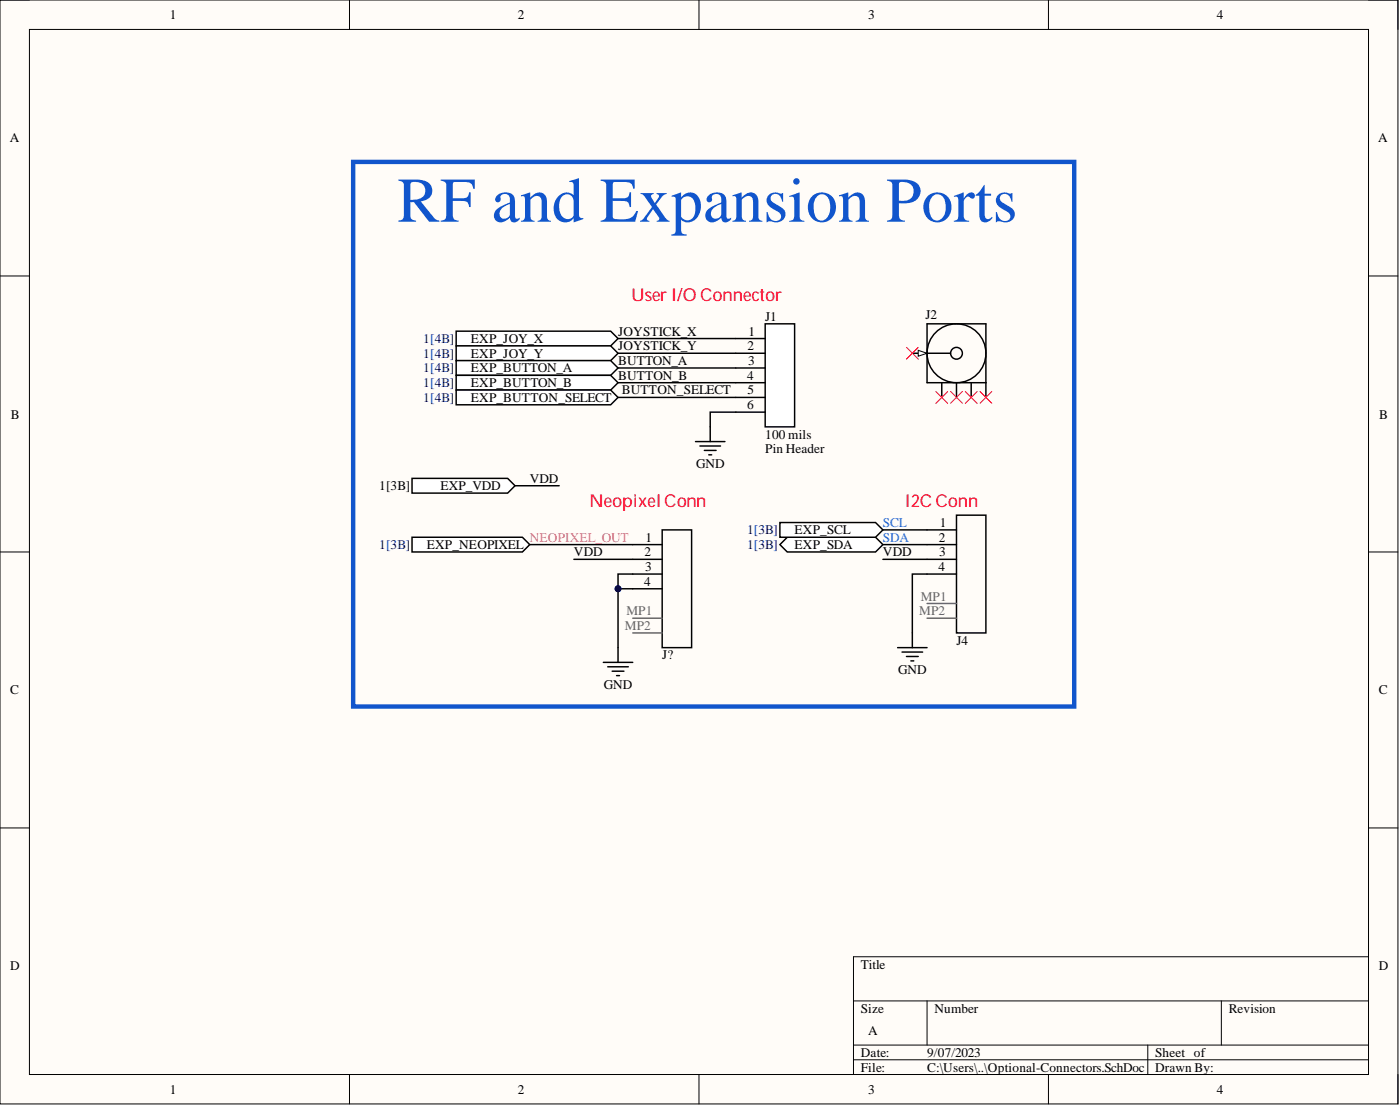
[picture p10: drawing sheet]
<svg xmlns="http://www.w3.org/2000/svg" width="241mm" height="190mm" viewBox="0 0 241 190" stroke-linecap="round" stroke-linejoin="round" font-family="sans-serif">
<defs><g id="words">
<text font-size="11" fill="#15c" x="68.5" y="38.2">RF and Expansion Ports</text>
<g font-size="3" fill="#f00">
<text x="108.8" y="51.8">User I/OConnector</text>
<text x="101.5" y="87.3">Neopixel Conn</text>
<text x="156" y="87.3">I2C Conn</text>
</g>
<g font-size="2.3">
<text x="29.3" y="3.3">1</text>
<text x="89.3" y="3.3">2</text>
<text x="149.6" y="3.3">3</text>
<text x="209.7" y="3.3">4</text>
<text x="1.7" y="24.5">A</text>
<text x="237.6" y="24.5">A</text>
<text x="81.2" y="59.1">EXP_JOY_X</text>
<text x="106.5" y="57.8">JOYSTICK_X</text>
<text x="129" y="57.8">1</text>
<text x="131.9" y="55.3">J1</text>
<text x="159.5" y="55">J2</text>
<text x="81.2" y="61.6">EXP_JOY_Y</text>
<text x="81.2" y="64.1">EXP_BUTTON_A</text>
<text x="106.5" y="60.3">JOYSTICK_Y</text>
<text x="106.5" y="62.9">BUTTON_A</text>
<text x="106.5" y="65.4">BUTTON_B</text>
<text x="128.8" y="65.4">4</text>
<text x="128.8" y="60.3">2</text>
<text x="128.9" y="62.9">3</text>
<text x="81.2" y="66.7">EXP_BUTTON_B</text>
<text x="81.2" y="69.2">EXP_BUTTON_SELECT</text>
<text x="107.2" y="67.9">BUTTON_SELECT</text>
<text x="128.8" y="70.5">6</text>
<text x="128.8" y="67.9">5</text>
<text x="1.9" y="72.1">B</text>
<text x="131.9" y="75.6">100 mils</text>
<text x="237.7" y="72.1">B</text>
<text x="91.3" y="83.2">VDD</text>
<text x="120" y="80.6">GND</text>
<text x="131.9" y="78.1">Pin Header</text>
<text x="65.4" y="84.4">1[3B]</text>
<text x="75.9" y="84.4">EXP_VDD</text>
<text x="73.6" y="94.6">EXP_NEOPIXEL</text>
<text x="98.9" y="95.8">VDD</text>
<text x="111.1" y="95.8">2</text>
<text x="111.3" y="93.3">1</text>
<text x="137" y="94.6">EXP_SDA</text>
<text x="137" y="92">EXP_SCL</text>
<text x="152.2" y="95.8">VDD</text>
<text x="161.8" y="93.3">2</text>
<text x="161.9" y="95.8">3</text>
<text x="162" y="90.8">1</text>
<text x="111" y="100.9">4</text>
<text x="111.2" y="98.4">3</text>
<text x="161.7" y="98.4">4</text>
<text x="114.1" y="113.6">J?</text>
<text x="164.9" y="111">J4</text>
<text x="1.8" y="119.6">C</text>
<text x="104.1" y="118.7">GND</text>
<text x="154.8" y="116.1">GND</text>
<text x="237.6" y="119.6">C</text>
<text x="1.8" y="167.2">D</text>
<text x="148.4" y="166.8">Title</text>
<text x="237.6" y="167.2">D</text>
<text x="148.4" y="174.4">Size</text>
<text x="149.6" y="178.2">A</text>
<text x="161.1" y="174.4">Number</text>
<text x="211.8" y="174.4">Revision</text>
<text x="148.4" y="182">Date:</text>
<text x="148.4" y="184.6">File:</text>
<text x="159.8" y="182">9/07/2023</text>
<text x="159.8" y="184.6">C:\Users\..\Optional-Connectors.SchDoc</text>
<text x="199.1" y="182">Sheet of</text>
<text x="199.1" y="184.6">Drawn By:</text>
<text x="29.3" y="188.4">1</text>
<text x="89.3" y="188.4">2</text>
<text x="149.6" y="188.4">3</text>
<text x="209.7" y="188.4">4</text>
</g>
<g font-size="2.3" fill="#000080">
<text x="73" y="59.1">1[4B]</text>
<text x="73" y="61.6">1[4B]</text>
<text x="73" y="64.1">1[4B]</text>
<text x="73" y="66.7">1[4B]</text>
<text x="73" y="69.2">1[4B]</text>
<text x="65.4" y="94.6">1[3B]</text>
<text x="128.8" y="94.6">1[3B]</text>
<text x="128.8" y="92">1[3B]</text>
</g>
<text font-size="2.3" fill="#f0f" x="91.3" y="93.3">NEOPIXEL_OUT</text>
<g font-size="2.3" fill="#009cca">
<text x="152.2" y="93.3">SDA</text>
<text x="152.2" y="90.8">SCL</text>
</g>
<g font-size="2.3" fill="#666">
<text x="108" y="106">MP1</text>
<text x="158.4" y="106">MP2</text>
<text x="158.7" y="103.4">MP1</text>
<text x="107.7" y="108.5">MP2</text>
</g>
</g></defs>
<path d="M0 0h240.9v190.1h-240.9z" fill-rule="evenodd" fill="#fffcf8"/>
<path d="M0 0h240.9v190.1h-240.9z" fill="none" stroke="#000" stroke-width=".17"/>
<path d="M5.1 5.1h230.8v180h-230.8z" fill-rule="evenodd" fill="#fffcf8"/>
<g fill="none" stroke="#000" stroke-width=".17">
<path d="M0 0h5.1M5.1 5.1h230.8v180h-230.8zM60.2 0v5.1M120.5 0v5.1M180.7 0v5.1M235.9 0h5v5.1M0 47.5h5.1M235.9 47.5h5M0 95.1h5.1M235.9 95.1h5M0 142.6h5.1M235.9 142.6h5"/>
<path d="M147.1 172.4h88.8M159.8 172.4v7.6M210.5 172.4v7.6M235.9 164.8h-88.8v20.3M60.2 185.1v5M120.5 185.1v5M147.1 180h88.8M147.1 182.5h88.8M180.7 185.1v5M197.8 180v5.1M240.9 185.1v5"/>
</g>
<g fill="none" stroke="#000" stroke-width=".25">
<path d="M157.2 60.8h2.6M169.9 65.9v2.6"/>
<circle cx="164.9" cy="60.8" r="5.1"/>
<circle cx="164.9" cy="60.8" r="1.02"/>
</g>
<path d="M158.3 60.3l1.5 .5-1.5 .6z" fill="#f8fcff"/>
<path d="M158.3 60.3l1.5 .5-1.5 .6z" fill="none" stroke="#000" stroke-width=".17"/>
<g fill="none" stroke="#000" stroke-width=".25">
<path d="M159.8 55.8h10.1v10.1h-10.1zM159.8 60.8h4M162.3 65.9v2.6M164.9 65.9v2.6M167.4 65.9v2.6M159.8 91.3h5.1M159.8 93.8h5.1M159.8 96.3h5.1M159.8 98.9h5.1M164.9 88.7h5v20.3h-5zM104 114.1h5.1M104.7 114.8h3.6"/>
<path d="M105.5 115.6h2M106.3 116.4h.5M106.5 111.6v2.5M154.7 111.6h5.1M155.5 112.3h3.5M156.2 113.1h2.1M157 113.8h.5M157.2 109v2.6"/>
</g>
<path d="M156.2 59.8l2.1 2.1M158.3 59.8l-2.1 2.1M161.3 67.4l2 2.1M163.3 67.4l-2 2.1M163.8 67.4l2.1 2.1M165.9 67.4l-2.1 2.1M166.4 67.4l2 2.1M168.4 67.4l-2 2.1M168.9 67.4l2 2.1M170.9 67.4l-2 2.1" fill="none" stroke="#f00" stroke-width=".17"/>
<path d="M159.8 103.9h5.1M159.8 106.5h5.1" fill="none" stroke="#666" stroke-width=".25"/>
<path d="M60.9 27.9h124.2v93.8h-124.2z" fill="none" stroke="#15c" stroke-width=".76"/>
<path d="M71 82.4h16.5l1.3 1.3-1.3 1.2h-16.5z" fill-rule="evenodd" fill="#fff"/>
<path d="M71 82.4h16.5l1.3 1.3-1.3 1.2h-16.5z" fill="none" stroke="#000" stroke-width=".25"/>
<path d="M71 92.5h19l1.3 1.3-1.3 1.3h-19z" fill-rule="evenodd" fill="#fff"/>
<path d="M71 92.5h19l1.3 1.3-1.3 1.3h-19z" fill="none" stroke="#000" stroke-width=".25"/>
<path d="M131.9 55.8h5.1v17.7h-5.1z" fill-rule="evenodd" fill="#fff"/>
<path d="M126.8 58.3h5.1M131.9 55.8h5.1v17.7h-5.1zM119.9 76.1h5M120.6 76.8h3.6M121.4 77.6h2M122.2 78.3h.5M122.4 73.5v2.6M126.8 60.8h5.1M126.8 63.4h5.1M126.8 65.9h5.1M126.8 68.5h5.1M126.8 71h5.1" fill="none" stroke="#000" stroke-width=".25"/>
<path d="M78.6 57h26.7l1.2 1.3-1.2 1.3h-26.7z" fill-rule="evenodd" fill="#fff"/>
<path d="M78.6 57h26.7l1.2 1.3-1.2 1.3h-26.7z" fill="none" stroke="#000" stroke-width=".25"/>
<path d="M78.6 59.6h26.7l1.2 1.2-1.2 1.3h-26.7z" fill-rule="evenodd" fill="#fff"/>
<path d="M78.6 59.6h26.7l1.2 1.2-1.2 1.3h-26.7z" fill="none" stroke="#000" stroke-width=".25"/>
<path d="M78.6 62.1h26.7l1.2 1.3-1.2 1.3h-26.7z" fill-rule="evenodd" fill="#fff"/>
<path d="M78.6 62.1h26.7l1.2 1.3-1.2 1.3h-26.7z" fill="none" stroke="#000" stroke-width=".25"/>
<path d="M78.6 64.7h26.7l1.2 1.2-1.2 1.3h-26.7z" fill-rule="evenodd" fill="#fff"/>
<path d="M78.6 64.7h26.7l1.2 1.2-1.2 1.3h-26.7z" fill="none" stroke="#000" stroke-width=".25"/>
<path d="M78.6 67.2h26.7l1.2 1.3-1.2 1.2h-26.7z" fill-rule="evenodd" fill="#fff"/>
<path d="M78.6 67.2h26.7l1.2 1.3-1.2 1.2h-26.7zM91.3 93.8h17.8M109.1 98.9h-2.6v12.7" fill="none" stroke="#000" stroke-width=".25"/>
<circle cx="106.5" cy="101.4" r=".51" fill="#000080"/>
<circle cx="106.5" cy="101.4" r=".51" fill="none" stroke="#000080" stroke-width=".17"/>
<g fill="none" stroke="#000" stroke-width=".25">
<path d="M106.5 58.3h20.3M106.5 60.8h20.3M106.5 63.4h20.3M106.5 65.9h20.3M106.5 68.5h20.3M126.8 71h-4.4v2.5M88.8 83.7h7.6M98.9 96.3h15.2M109.1 93.8h5M109.1 98.9h5M114.1 91.3h5.1v20.3h-5.1zM152.2 96.3h7.6"/>
<path d="M159.8 98.9h-2.6v10.1M106.5 101.4h7.6"/>
</g>
<path d="M109.1 106.5h5M109.1 109h5" fill="none" stroke="#666" stroke-width=".25"/>
<circle cx="106.5" cy="101.4" r=".51" fill="#000080"/>
<circle cx="106.5" cy="101.4" r=".51" fill="none" stroke="#000080" stroke-width=".17"/>
<path d="M134.4 93.8l1.3-1.3h15.2l1.3 1.3-1.3 1.3h-15.2z" fill-rule="evenodd" fill="#fff"/>
<path d="M134.4 93.8l1.3-1.3h15.2l1.3 1.3-1.3 1.3h-15.2zM152.2 93.8h7.6" fill="none" stroke="#000" stroke-width=".25"/>
<path d="M134.4 90h16.5l1.3 1.3-1.3 1.2h-16.5z" fill-rule="evenodd" fill="#fff"/>
<path d="M134.4 90h16.5l1.3 1.3-1.3 1.2h-16.5zM152.2 91.3h7.6" fill="none" stroke="#000" stroke-width=".25"/>
<use href="#words"/>
</svg>
